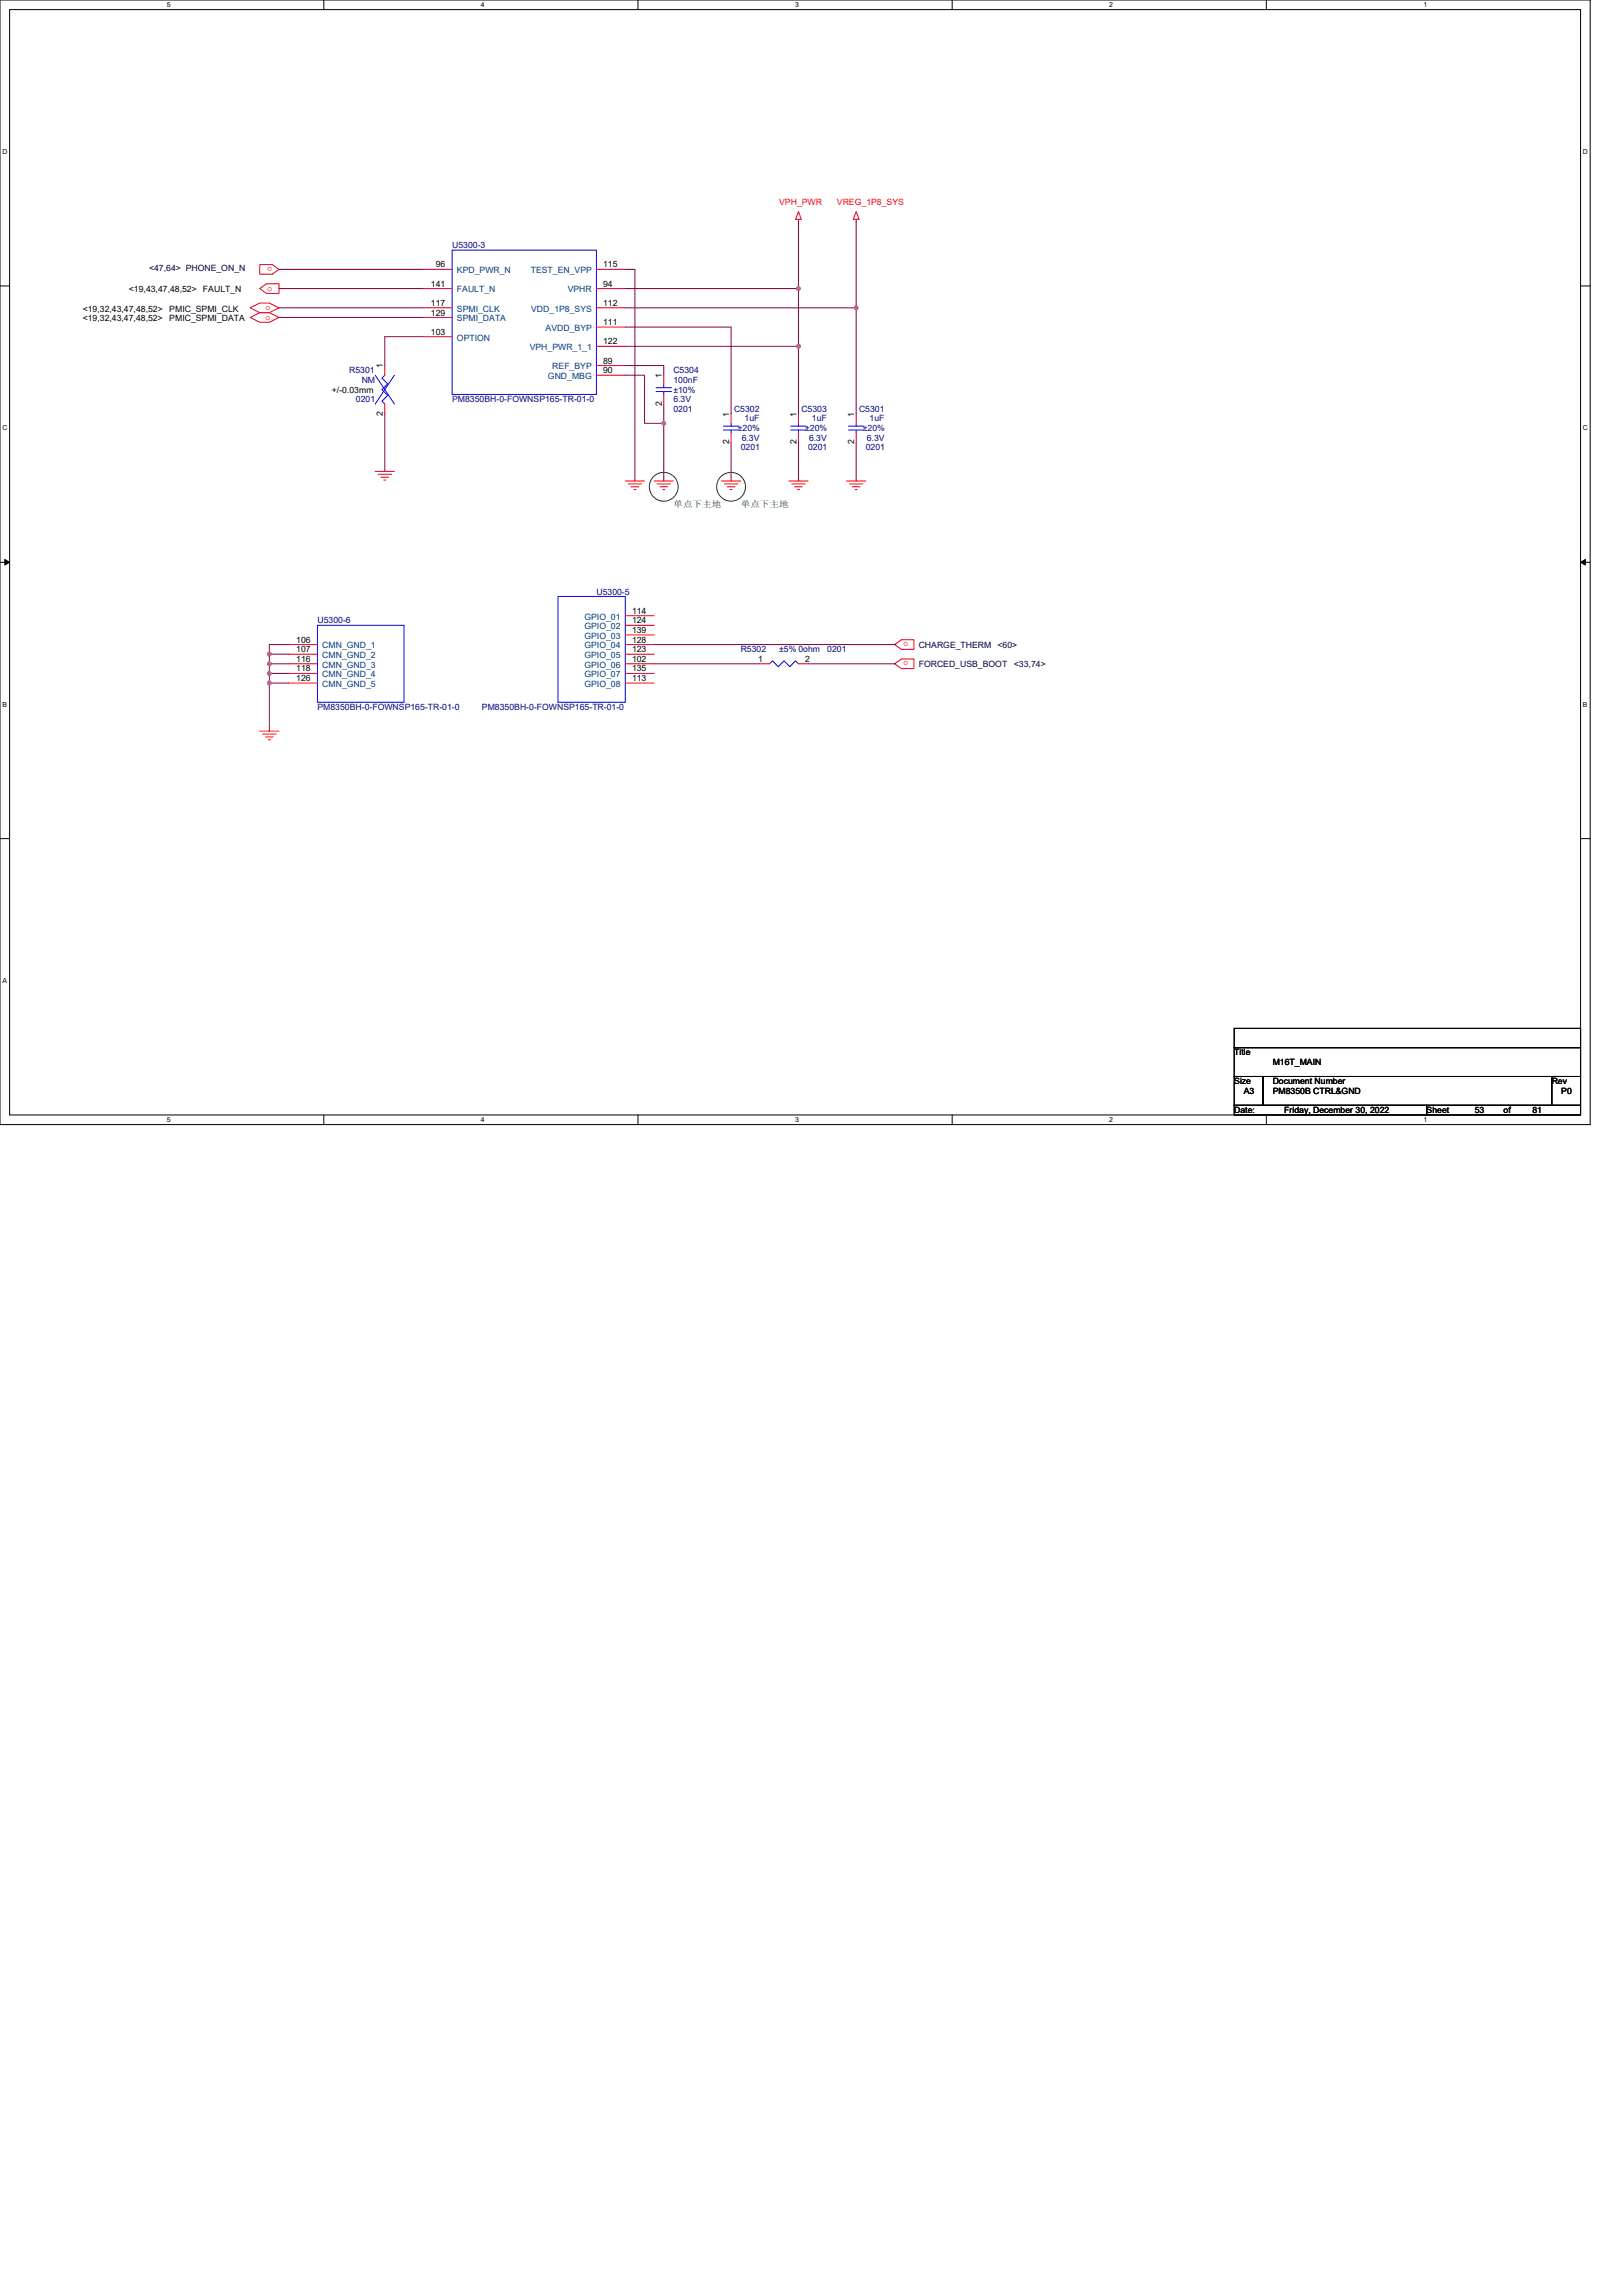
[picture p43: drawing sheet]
<svg xmlns="http://www.w3.org/2000/svg" width="210mm" height="297mm" viewBox="0 0 210 297" stroke-linecap="round" stroke-linejoin="round" font-family="sans-serif">
<defs><g id="words">
<g font-size="1.1" fill="#f00">
<text x="100.8" y="26.5">VPH_PWR</text>
<text x="108.3" y="26.5">VREG_1P8_SYS</text>
<text x="35.2" y="34.5" transform="rotate(-180 35.2 34.5)">o</text>
<text x="34.4" y="40.1">o</text>
<text x="34.4" y="41.3">o</text>
<text x="34.6" y="37.6">o</text>
<text x="117.5" y="83.1" transform="rotate(-180 117.5 83.1)">o</text>
<text x="117.5" y="85.6" transform="rotate(-180 117.5 85.6)">o</text>
</g>
<g font-size="1.1" fill="#000040">
<text x="19.3" y="35.1">&lt;47,64&gt; PHONE_ON_N</text>
<text x="118.9" y="83.8">CHARGE_THERM</text>
<text x="129.1" y="83.8">&lt;60&gt;</text>
<text x="118.9" y="86.3">FORCED_USB_BOOT</text>
<text x="131.2" y="86.3">&lt;33,74&gt;</text>
</g>
<g font-size="1.1">
<text x="56.4" y="34.6">96</text>
<text x="78" y="34.6">115</text>
<text x="10.7" y="40.3">&lt;19,32,43,47,48,52&gt;</text>
<text x="10.7" y="41.6">&lt;19,32,43,47,48,52&gt;</text>
<text x="16.7" y="37.7">&lt;19,43,47,48,52&gt;</text>
<text x="21.9" y="40.3">PMIC_SPMI_CLK</text>
<text x="21.9" y="41.6">PMIC_SPMI_DATA</text>
<text x="26.3" y="37.7">FAULT_N</text>
<text x="55.8" y="37.1">141</text>
<text x="55.8" y="39.6">117</text>
<text x="55.8" y="40.8">129</text>
<text x="78" y="37.1">94</text>
<text x="78" y="39.6">112</text>
<text x="49.5" y="47.7" transform="rotate(-90 49.5 47.7)">1</text>
<text x="55.8" y="43.3">103</text>
<text x="78" y="42.1">111</text>
<text x="78" y="44.6">122</text>
<text x="78" y="47">89</text>
<text x="42.9" y="50.8">+/-0.03mm</text>
<text x="49.5" y="53.8" transform="rotate(-90 49.5 53.8)">2</text>
<text x="78" y="48.3">90</text>
<text x="85.6" y="52.5" transform="rotate(-90 85.6 52.5)">2</text>
<text x="85.6" y="48.9" transform="rotate(-90 85.6 48.9)">1</text>
<text x="94.3" y="53.9" transform="rotate(-90 94.3 53.9)">1</text>
<text x="103" y="53.9" transform="rotate(-90 103 53.9)">1</text>
<text x="110.5" y="53.9" transform="rotate(-90 110.5 53.9)">1</text>
<text x="94.3" y="57.5" transform="rotate(-90 94.3 57.5)">2</text>
<text x="103" y="57.5" transform="rotate(-90 103 57.5)">2</text>
<text x="110.5" y="57.5" transform="rotate(-90 110.5 57.5)">2</text>
<text x="38.3" y="83.1">106</text>
<text x="81.8" y="79.4">114</text>
<text x="81.8" y="80.6">124</text>
<text x="81.8" y="81.9">139</text>
<text x="81.8" y="83.1">128</text>
<text x="38.3" y="84.4">107</text>
<text x="38.3" y="85.6">116</text>
<text x="38.3" y="86.9">118</text>
<text x="38.3" y="88.1">126</text>
<text x="81.8" y="84.4">123</text>
<text x="81.8" y="85.6">102</text>
<text x="81.8" y="86.9">135</text>
<text x="81.8" y="88.1">113</text>
<text x="98.1" y="85.6">1</text>
<text x="104.2" y="85.6">2</text>
<text x="159.7" y="136.5">Title</text>
<text x="164.7" y="137.8">M16T_MAIN</text>
<text x="159.7" y="140.3">Size</text>
<text x="160.9" y="141.5">A3</text>
<text x="164.7" y="140.3">Document Number</text>
<text x="164.7" y="141.5">PM8350B CTRL&amp;GND</text>
<text x="200.8" y="140.3">Rev</text>
<text x="202" y="141.5">P0</text>
<text x="159.7" y="144">Date:</text>
<text x="166.2" y="144">Friday, December 30, 2022</text>
<text x="184.6" y="144">Sheet</text>
<text x="190.8" y="144">53</text>
<text x="194.5" y="144">of</text>
<text x="198.3" y="144">81</text>
</g>
<g font-size="1.1" fill="#000080">
<text x="58.5" y="32.1">U5300-3</text>
<text x="45.2" y="48.3">R5301</text>
<text x="46.1" y="52">0201</text>
<text x="46.8" y="49.5">NM</text>
<text x="58.5" y="52">PM8350BH-0-FOWNSP165-TR-01-0</text>
<text x="87.1" y="48.3">C5304</text>
<text x="87.1" y="49.5">100nF</text>
<text x="87.1" y="53.3">0201</text>
<text x="87.1" y="52">6.3V</text>
<text x="87.1" y="50.8">±10%</text>
<text x="95" y="53.3">C5302</text>
<text x="103.7" y="53.3">C5303</text>
<text x="111.1" y="53.3">C5301</text>
<text x="95.5" y="55.8">±20%</text>
<text x="95.8" y="58.3">0201</text>
<text x="96" y="57">6.3V</text>
<text x="96.3" y="54.5">1uF</text>
<text x="104.2" y="55.8">±20%</text>
<text x="104.5" y="58.3">0201</text>
<text x="104.7" y="57">6.3V</text>
<text x="105" y="54.5">1uF</text>
<text x="111.6" y="55.8">±20%</text>
<text x="112" y="58.3">0201</text>
<text x="112.1" y="57">6.3V</text>
<text x="112.5" y="54.5">1uF</text>
<text x="77.2" y="76.9">U5300-5</text>
<text x="41.1" y="80.7">U5300-6</text>
<text x="95.8" y="84.4">R5302</text>
<text x="100.8" y="84.4">±5% 0ohm</text>
<text x="107" y="84.4">0201</text>
<text x="41.1" y="91.9">PM8350BH-0-FOWNSP165-TR-01-0</text>
<text x="62.4" y="91.9">PM8350BH-0-FOWNSP165-TR-01-0</text>
</g>
<g font-size="1.1" fill="#004080">
<text x="59.1" y="35.4">KPD_PWR_N</text>
<text x="68.7" y="35.4">TEST_EN_VPP</text>
<text x="59.1" y="37.8">FAULT_N</text>
<text x="59.1" y="40.3">SPMI_CLK</text>
<text x="59.1" y="41.6">SPMI_DATA</text>
<text x="68.7" y="40.3">VDD_1P8_SYS</text>
<text x="73.4" y="37.8">VPHR</text>
<text x="59.1" y="44.1">OPTION</text>
<text x="68.5" y="45.3">VPH_PWR_1_1</text>
<text x="70.6" y="42.8">AVDD_BYP</text>
<text x="71.5" y="47.8">REF_BYP</text>
<text x="70.9" y="49">GND_MBG</text>
<text x="41.7" y="83.9">CMN_GND_1</text>
<text x="75.6" y="80.2">GPIO_01</text>
<text x="75.6" y="81.4">GPIO_02</text>
<text x="75.6" y="82.6">GPIO_03</text>
<text x="75.6" y="83.9">GPIO_04</text>
<text x="41.7" y="85.1">CMN_GND_2</text>
<text x="41.7" y="86.4">CMN_GND_3</text>
<text x="41.7" y="87.6">CMN_GND_4</text>
<text x="41.7" y="88.9">CMN_GND_5</text>
<text x="75.6" y="85.1">GPIO_05</text>
<text x="75.6" y="86.4">GPIO_06</text>
<text x="75.6" y="87.6">GPIO_07</text>
<text x="75.6" y="88.9">GPIO_08</text>
</g>
<g font-size="1.1" fill="#008000">
<text x="87.1" y="65.6">单点下主地</text>
<text x="95.8" y="65.6">单点下主地</text>
</g>
<g font-size=".9">
<text x="21.6" y=".9">5</text>
<text x="62.2" y=".9">4</text>
<text x="102.9" y=".9">3</text>
<text x="143.5" y=".9">2</text>
<text x="184.2" y=".9">1</text>
<text x=".3" y="19.9">D</text>
<text x="204.8" y="19.9">D</text>
<text x=".3" y="55.7">C</text>
<text x="204.8" y="55.7">C</text>
<text x=".3" y="91.4">B</text>
<text x="204.8" y="91.4">B</text>
<text x=".3" y="127.2">A</text>
<text x="21.6" y="145.2">5</text>
<text x="62.2" y="145.2">4</text>
<text x="102.9" y="145.2">3</text>
<text x="143.5" y="145.2">2</text>
<text x="184.2" y="145.2">1</text>
</g>
</g></defs>
<path d="M0 0h205.7v145.5h-205.7zM1.2 1.2h203.3v143h-203.3z" fill="none" stroke="#000" stroke-width=".13"/>
<g fill="#fff">
<path d="M21.6 .1h.5v1h-.5z"/>
<path d="M21.6 144.4h.5v1h-.5z"/>
</g>
<path d="M41.9 0v1.2M41.9 144.2v1.3" fill="none" stroke="#000" stroke-width=".13"/>
<g fill="#fff">
<path d="M62.2 .1h.5v1h-.5z"/>
<path d="M62.2 144.4h.5v1h-.5z"/>
</g>
<path d="M82.5 0v1.2M82.5 144.2v1.3" fill="none" stroke="#000" stroke-width=".13"/>
<g fill="#fff">
<path d="M102.9 .1h.5v1h-.5z"/>
<path d="M102.9 144.4h.5v1h-.5z"/>
</g>
<path d="M123.2 0v1.2M123.2 144.2v1.3" fill="none" stroke="#000" stroke-width=".13"/>
<g fill="#fff">
<path d="M143.5 .1h.5v1h-.5z"/>
<path d="M143.5 144.4h.5v1h-.5z"/>
</g>
<path d="M163.8 0v1.2M163.8 144.2v1.3" fill="none" stroke="#000" stroke-width=".13"/>
<g fill="#fff">
<path d="M184.2 .1h.5v1h-.5z"/>
<path d="M184.2 144.4h.5v1h-.5z"/>
<path d="M.3 19.1h.7v1h-.7z"/>
<path d="M204.8 19.1h.6v1h-.6z"/>
<path d="M.3 54.9h.7v1h-.7z"/>
<path d="M204.8 54.9h.6v1h-.6z"/>
</g>
<path d="M0 37h1.2M204.5 37h1.2" fill="none" stroke="#000" stroke-width=".13"/>
<g fill="#fff">
<path d="M.3 90.6h.6v1h-.6z"/>
<path d="M204.8 90.6h.6v1h-.6z"/>
</g>
<path d="M0 72.7h1.2M204.5 72.7h1.2" fill="none" stroke="#000" stroke-width=".13"/>
<path d="M.6 72.4l.6 .3-.6 .4zM204.5 72.7l.6-.3v.7z" fill="#000" stroke="#000" stroke-width=".13"/>
<path d="M.3 126.4h.6v1h-.6z" fill="#fff"/>
<path d="M0 108.5h1.2M204.5 108.5h1.2M159.7 133h44.8v2.5h-44.8zM159.7 135.5h44.8v3.8h-44.8zM159.7 139.3h3.7v3.7h-3.7zM163.4 139.3h37.4v3.7h-37.4zM200.8 139.3h3.7v3.7h-3.7zM159.7 143h24.9v1.2h-24.9zM184.6 143h19.9v1.2h-19.9z" fill="none" stroke="#000" stroke-width=".13"/>
<g fill="none" stroke="#008000" stroke-width=".13">
<circle cx="85.9" cy="63" r="1.86"/>
<circle cx="94.6" cy="63" r="1.86"/>
</g>
<g fill="none" stroke="#f00" stroke-width=".13">
<path d="M32.4 39.8l1.2-.6h1.2l1.3 .6-1.3 .6h-1.2zM33.6 37.3l.9-.6h1.6v1.3h-1.6zM33.6 34.2h1.6l.9 .6-.9 .7h-1.6zM54.8 34.8h3.7M54.8 37.3h3.7M54.8 39.8h3.7M77.2 34.8h3.7M77.2 37.3h3.7M77.2 39.8h3.7M103.3 27.4l.4 1h-.8zM103.3 28.4v.2M110.8 27.4l.3 1h-.7z"/>
<path d="M110.8 28.4v.2M32.4 41.1l1.2-.7h1.2l1.3 .7-1.3 .6h-1.2zM49.8 47.3v1.2M49.8 52.3v1.2M54.8 41.1h3.7M54.8 43.6h3.7M77.2 42.3h3.7M77.2 44.8h3.7M77.2 47.3h3.7M77.2 48.5h3.7M85.9 48.5v1.3M85.9 51v1.3"/>
<path d="M94.6 53.5v1.3M94.6 56v1.3M103.3 53.5v1.3M103.3 56v1.3M110.8 53.5v1.3M110.8 56v1.3M48.5 61h2.5M48.9 61.4h1.8M49.3 61.7h1M49.7 62.1h.2M80.9 62.2h2.5M80.9 79.7h3.7"/>
<path d="M81.3 62.6h1.7M81.6 63h1M82 63.3h.3M84.6 62.2h2.5M85 62.6h1.7M85.4 63h1M85.8 63.3h.2M93.3 62.2h2.5M93.7 62.6h1.8M94.1 63h1M94.5 63.3h.2M102.1 62.2h2.4"/>
<path d="M102.4 62.6h1.8M102.8 63h1M103.2 63.3h.2M109.5 62.2h2.5M109.9 62.6h1.7M110.3 63h1M110.6 63.3h.3M33.6 94.6h2.5M34 95h1.7M34.4 95.3h.9M34.7 95.7h.3M37.3 83.4h3.8"/>
<path d="M37.3 84.6h3.8M37.3 85.9h3.8M37.3 87.1h3.8M37.3 88.4h3.8M80.9 80.9h3.7M80.9 82.1h3.7M80.9 83.4h3.7M80.9 84.6h3.7M80.9 85.9h3.7M80.9 87.1h3.7M80.9 88.4h3.7M98.3 85.9h1.3"/>
<path d="M103.3 85.9h1.2M115.7 85.9l.9-.6h1.6v1.2h-1.6zM115.7 83.4l.9-.6h1.6v1.2h-1.6z"/>
</g>
<g fill="none" stroke="#00f" stroke-width=".13">
<path d="M58.5 32.4h18.7v18.6h-18.7zM48.5 48.5l2.5 3.8M49.8 48.5l-.4 .4 .8 .8-.8 .7 .8 .8-.8 .7 .4 .4M51 48.5l-2.5 3.8M84.9 50.2h2M84.9 50.7h2M85.9 49.8v.4M85.9 50.7v.3M93.6 55.1h2M93.6 55.6h2M94.6 54.8v.3M94.6 55.6v.4"/>
<path d="M102.3 55.1h2M102.3 55.6h2M103.3 54.8v.3M103.3 55.6v.4M109.8 55.1h2M109.8 55.6h2M110.8 54.8v.3M110.8 55.6v.4M72.2 77.2h8.7v13.7h-8.7zM41.1 80.9h11.2v10h-11.2zM99.6 85.9l.3-.4 .8 .8 .7-.8 .8 .8 .7-.8 .4 .4"/>
</g>
<g fill="none" stroke="#800040" stroke-width=".13">
<path d="M36.1 34.8h18.7M36.1 37.3h18.7M36.1 39.8h18.7M80.9 34.8h1.2M80.9 39.8h29.9M103.3 37.3v7.5M103.3 28.6v8.7h-22.4M110.8 39.8h.1M110.8 28.6v11.2M110.8 39.8v13.7M36.1 41.1h18.7M54.8 43.6h-5v3.7"/>
<path d="M80.9 42.3h13.7v11.2M80.9 44.8h22.4M80.9 47.3h5v1.2M80.9 48.5h2.5v6.3h2.5M85.9 52.3v9.9M94.6 57.3v4.9M103.3 44.8v8.7M103.3 57.3v4.9M110.8 57.3v4.9"/>
</g>
<g fill="#f0f" stroke="#f0f" stroke-width=".13">
<circle cx="110.8" cy="39.8" r=".24"/>
<circle cx="85.9" cy="54.8" r=".24"/>
</g>
<circle cx="103.3" cy="44.8" r=".24" fill="#f0f"/>
<circle cx="103.3" cy="44.8" r=".24" fill="none" stroke="#f0f" stroke-width=".13"/>
<circle cx="103.3" cy="37.3" r=".24" fill="#f0f"/>
<circle cx="103.3" cy="37.3" r=".24" fill="none" stroke="#f0f" stroke-width=".13"/>
<g fill="none" stroke="#800040" stroke-width=".13">
<path d="M82.1 34.8v27.4M49.8 53.5v7.5M34.8 84.6h2.5M34.8 85.9h2.5M34.8 87.1h2.5M34.8 88.4h2.5M34.8 84.6v1.3M34.8 85.9v1.2M34.8 87.1v1.3M34.8 88.4v6.2M37.3 83.4h-2.5v1.2M84.6 85.9h13.7"/>
<path d="M84.6 83.4h31.1M104.5 85.9h11.2M115.7 83.4h.1M115.7 85.9h.1"/>
</g>
<g fill="#f0f" stroke="#f0f" stroke-width=".13">
<circle cx="34.8" cy="84.6" r=".24"/>
<circle cx="34.8" cy="85.9" r=".24"/>
<circle cx="34.8" cy="87.1" r=".24"/>
<circle cx="34.8" cy="88.4" r=".24"/>
<circle cx="110.8" cy="39.8" r=".24"/>
<circle cx="85.9" cy="54.8" r=".24"/>
</g>
<circle cx="103.3" cy="44.8" r=".24" fill="#f0f"/>
<circle cx="103.3" cy="44.8" r=".24" fill="none" stroke="#f0f" stroke-width=".13"/>
<circle cx="103.3" cy="37.3" r=".24" fill="#f0f"/>
<circle cx="103.3" cy="37.3" r=".24" fill="none" stroke="#f0f" stroke-width=".13"/>
<g fill="#f0f" stroke="#f0f" stroke-width=".13">
<circle cx="34.8" cy="84.6" r=".24"/>
<circle cx="34.8" cy="85.9" r=".24"/>
<circle cx="34.8" cy="87.1" r=".24"/>
<circle cx="34.8" cy="88.4" r=".24"/>
</g>
<use href="#words"/>
</svg>
